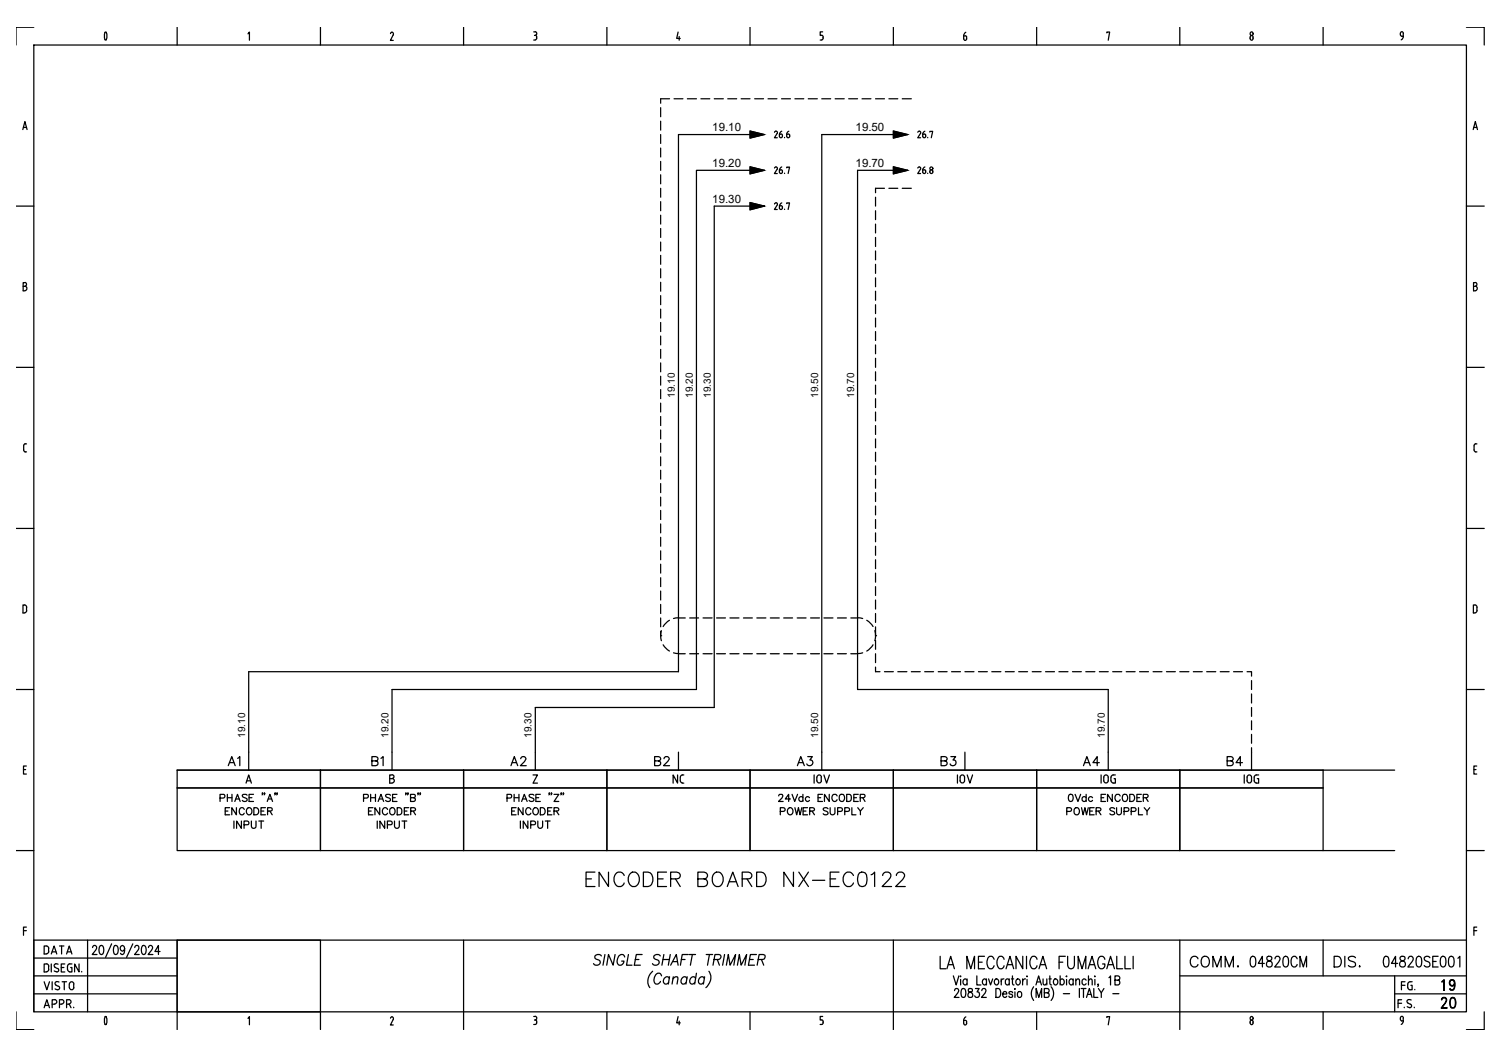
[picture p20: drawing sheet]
<svg xmlns="http://www.w3.org/2000/svg" width="297mm" height="210mm" viewBox="0 0 297 210" stroke-linecap="round" stroke-linejoin="round" font-family="sans-serif">
<defs><g id="words">
<g font-size="2.3">
<text x="141.1" y="26">19.10</text>
<text x="169.5" y="26">19.50</text>
<text x="141.1" y="33.1">19.20</text>
<text x="169.5" y="33.1">19.70</text>
<text x="141.1" y="40.1">19.30</text>
</g>
<g font-size="2">
<text x="133.7" y="78.8" transform="rotate(-90 133.7 78.8)">19.10</text>
<text x="137.3" y="78.8" transform="rotate(-90 137.3 78.8)">19.20</text>
<text x="140.8" y="78.8" transform="rotate(-90 140.8 78.8)">19.30</text>
<text x="162.1" y="78.8" transform="rotate(-90 162.1 78.8)">19.50</text>
<text x="169.2" y="78.8" transform="rotate(-90 169.2 78.8)">19.70</text>
<text x="48.6" y="146.3" transform="rotate(-90 48.6 146.3)">19.10</text>
<text x="77" y="146.3" transform="rotate(-90 77 146.3)">19.20</text>
<text x="105.3" y="146.3" transform="rotate(-90 105.3 146.3)">19.30</text>
<text x="162.1" y="146.3" transform="rotate(-90 162.1 146.3)">19.50</text>
<text x="218.9" y="146.3" transform="rotate(-90 218.9 146.3)">19.70</text>
</g>
</g></defs>
<g fill="none" stroke="#000" stroke-width=".25">
<path d="M6.7 8.9h283.9v191.7h-283.9zM6.7 5.4h-3.5v3.5M20.8 6.4h.3M20.8 7.8h.3M20.8 6.4l-.1 .7 .1 .8M21.1 6.4l.1 .7-.1 .8M35.1 5.4v3.5M49.1 6.7l.3-.4v1.7M63.5 5.4v3.5M77.4 6.7l.3-.3a.38 .38 0 0 1 .2 .6M77.9 6.9l-.5 1.1h.5M91.9 5.4v3.5"/>
<path d="M105.8 6.3h.3a.38 .38 0 0 1 .3 .4 .38 .38 0 0 1-.5 .3M106.1 7l.3 .4M106.3 7.4v.1M106.4 7.5l-.2 .4h-.4M120.3 5.4v3.5M132.7 19.6h-1.8v.9M133.6 19.6h1.7M134.4 6.3l-.3 1.3h.7M134.6 7.2v.8M136.2 19.6h1.8M138.9 19.6h1.8M141.5 19.6h1.8"/>
<path d="M144.2 19.6h1.8M146.9 19.6h1.7M148.6 5.4v3.5M149.5 19.6h1.8M152.2 19.6h1.8M154.9 19.6h1.7M157.5 19.6h1.8M160.2 19.6h1.8M162.5 7.9h.3M162.8 7l.3 .4M162.8 19.6h1.8M163 6.3h-.5v.7h.3"/>
<path d="M163.1 7.4v.1M163.1 7.5l-.3 .4M165.5 19.6h1.8M168.2 19.6h1.7M170.8 19.6h1.8M173.5 19.6h1.8M176.1 19.6h1.8M177 5.4v3.5M178.8 19.6h1.8M191 7.6l.3 .4 .3-.4M191.2 7.1h-.2v.6M191.3 7.1l.2 .1 .1 .2"/>
<path d="M191.4 6.4l-.4 .4v.3M191.5 7.5v.2M205.4 5.4v3.5M219.3 6.5v-.2h.6l-.3 1.7M233.8 5.4v3.5M247.7 7.4l.3-.4 .3 .4M247.7 7.6l.3 .4 .3-.4M247.7 7.4v.2M248.3 7.4v.2M262.2 5.4v3.5M277.5 6.7v.3l.3 .2M277.5 6.6l.3-.3 .3 .3"/>
<path d="M278.1 6.7v.5h-.3M278.1 7.1l-.2 .6-.2 .2M290.6 5.4h3.5v3.5M4.5 25.7l.4-1.6 .5 1.6M4.7 25.3h.6M130.9 21.3v1.8M130.9 24v1.8M130.9 26.7v1.7M130.9 29.4v1.7M130.9 32v1.8M130.9 34.6v1.8M130.9 37.3v1.8"/>
<path d="M130.9 40v1.8M148.6 33.8h-10.6v102.9h-60.3v15.9M148.6 26.7h-14.2v106.4h-85.1v19.5M148.6 26l2.9 .7-2.9 .7zM148.6 33.1l2.9 .7-2.9 .7zM153.5 26.2l.3-.2a.3 .3 0 0 1 .2 .5M153.5 33.3l.3-.2a.3 .3 0 0 1 .2 .4M154 26.5l-.5 .8h.5M154 33.5l-.5 .9h.5M154.4 34.1a.3 .3 0 0 0 .3 .3 .3 .3 0 0 0 .3-.3M154.4 33.7v.4M154.4 33.7h.3"/>
<path d="M154.7 26.6h-.3v.4a.31 .31 0 0 0 .4 .3 .31 .31 0 0 0 .2-.4M154.7 26.6h.3v.3M154.7 33.7h.3v.3M154.9 26l-.4 .6M154.9 33.1l-.4 .6M155 34v.1M155.5 27.2v.1M155.5 34.3v.1M155.9 33.3v-.2h.6l-.3 1.3M156.2 26.6h-.3v.4a.3 .3 0 0 0 .3 .3 .3 .3 0 0 0 .3-.3M156.2 26.6h.2l.1 .3M156.3 26l-.4 .6"/>
<path d="M156.5 26.9v.1M173.5 39.1v1.8M175.3 37.3h-1.8v.9M176.1 37.3h1.8M177 33.8h-7.1v102.9h49.7v15.9M177 26l2.9 .7-2.9 .7zM177 33.1l2.9 .7-2.9 .7zM177 26.7h-14.2v125.9M178.8 37.3h1.8M181.9 26.2l.3-.2a.3 .3 0 0 1 .2 .5l-.5 .8h.5M181.9 33.3l.3-.2a.3 .3 0 0 1 .2 .4l-.5 .9h.5M182.8 33.7h.3"/>
<path d="M182.8 33.7v.4M182.8 34.1a.3 .3 0 0 0 .3 .3 .3 .3 0 0 0 .3-.3M183.1 26.6h-.3v.4a.3 .3 0 0 0 .3 .3 .3 .3 0 0 0 .3-.3M183.1 26.6h.3v.3M183.1 33.7h.3v.3M183.3 26l-.5 .6M183.3 33.1l-.5 .6M183.4 26.9v.1M183.4 34v.1M183.8 27.2v.1M183.8 34.3v.1M184.3 26.2v-.2h.5l-.3 1.3"/>
<path d="M184.3 34v.1M184.3 34a.3 .3 0 0 1 .3-.3 .3 .3 0 0 1 .3 .3M184.3 34.1a.3 .3 0 0 0 .3 .3 .3 .3 0 0 0 .3-.3M184.8 34v.1M291.9 25.7l.4-1.6 .5 1.6M292 25.3h.6M3.2 40.9h3.5M4.6 56.8h.3M4.9 56h-.3v1.6h.3M5 56a.38 .38 0 0 1 .3 .4 .38 .38 0 0 1-.3 .3 .45 .45 0 0 1 .3 .5 .45 .45 0 0 1-.3 .4M130.9 42.7v1.7M130.9 45.3v1.8"/>
<path d="M130.9 48v1.7M130.9 50.6v1.8M130.9 53.3v1.8M130.9 56v1.7M130.9 58.6v1.8M148.6 40.1l2.9 .8-2.9 .7zM148.6 40.9h-7.1v99.3h-35.4v12.4M153.8 40.2a.3 .3 0 0 1 .2 .4M153.8 40.2l-.3 .2M154 40.7l-.5 .8h.5M154.4 40.8v.4a.34 .34 0 0 0 .4 .3 .34 .34 0 0 0 .3-.4 .34 .34 0 0 0-.4-.3M154.4 40.8h.3"/>
<path d="M154.9 40.2l-.4 .6M155.5 41.5h.1M155.9 40.4v-.2h.6l-.3 1.3M173.5 41.8v1.7M173.5 44.4v1.8M173.5 47.1v1.8M173.5 49.7v1.8M173.5 52.4v1.8M173.5 55.1v1.7M173.5 57.7v1.8M290.6 40.9h3.5M292 56.8h.3"/>
<path d="M292.3 56h-.3v1.6h.3M292.4 56a.38 .38 0 0 1 .3 .4 .38 .38 0 0 1-.3 .3 .45 .45 0 0 1 .3 .5 .45 .45 0 0 1-.3 .4M3.2 72.8h3.5M130.9 61.3v1.7M130.9 63.9v1.8M130.9 66.6v1.8M130.9 69.3v1.7M130.9 71.9v1.8M130.9 74.6v1.7M130.9 77.2v1.8M130.9 79.9v1.8M173.5 60.4v1.8"/>
<path d="M173.5 63v1.8M173.5 65.7v1.8M173.5 68.4v1.7M173.5 71v1.8M173.5 73.7v1.8M173.5 76.3v1.8M173.5 79v1.8M290.6 72.8h3.5M4.7 88.4v.8a.42 .42 0 0 0 .6 .4M5 88h.3M5 87.9l-.3 .5M130.9 82.5v1.8"/>
<path d="M130.9 85.2v1.8M130.9 87.9v1.7M130.9 90.6v1.7M130.9 93.2v1.8M130.9 95.8v1.8M130.9 98.5v1.8M173.5 81.7v1.7M173.5 84.3v1.8M173.5 87v1.8M173.5 89.6v1.8M173.5 92.3v1.8M173.5 95v1.8"/>
<path d="M173.5 97.6v1.8M292.1 88.4v.8a.42 .42 0 0 0 .6 .4M292.4 88h.3M292.4 87.9l-.3 .5M3.2 104.7h3.5M4.9 119.9h-.3v1.6h.3M4.9 119.9l.3 .2 .1 .3M130.9 101.2v1.8M130.9 103.9v1.7M130.9 106.5v1.8M130.9 109.2v1.7M130.9 111.8v1.8"/>
<path d="M130.9 114.5v1.8M130.9 117.2v1.7M130.9 119.8v1.8M173.5 100.3v1.8M173.5 103v1.7M173.5 105.6v1.8M173.5 108.3v1.8M173.5 110.9v1.8M173.5 113.6v1.8M173.5 116.3v1.7M173.5 118.9v1.8M290.6 104.7h3.5"/>
<path d="M3.2 136.7h3.5M5.3 120.4v.6M5.3 121l-.1 .2-.3 .3M130.9 126h.1M130.9 122.5v1.7M130.9 125.1v.9M131.1 125l-.2 1 .2 1M131.4 127.8l.4 .6 .9 .6M132.7 122.9l-.6 .5-.7 .8M133.5 129.4l1 .1M134.4 129.6h1.4M135.8 122.5h-1.6l-.7 .1"/>
<path d="M136.7 122.5h1.7M136.7 129.6h1.7M139.3 122.5h1.8M139.3 129.6h1.8M142 122.5h1.8M142 129.6h1.8M144.6 122.5h1.8M144.6 129.6h1.8M147.3 122.5h1.8M147.3 129.6h1.8M150 122.5h1.8M150 129.6h1.8"/>
<path d="M152.6 122.5h1.8M152.6 129.6h1.8M155.3 122.5h1.8M155.3 129.6h1.8M158 122.5h1.7M158 129.6h1.7M160.6 122.5h1.8M160.6 129.6h1.8M163.3 122.5h1.8M163.3 129.6h1.8M165.9 122.5h1.8M165.9 129.6h1.8"/>
<path d="M168.6 122.5h1.3M168.6 129.6h1.3M170 122.4l.9 .2M170.9 129.4l-.9 .1M171.8 122.9l.5 .5 .7 .8M173 127.8l-.4 .6-.8 .6M173.4 125l.1 1-.1 1M173.5 126h.1M173.5 132.2v.9h.9M173.5 121.6v1.8M173.5 124.2v1.8M173.5 126.9v1.8"/>
<path d="M173.5 129.6v1.7M175.3 133.1h1.7M177.9 133.1h1.8M180.6 133.1h1.8M183.2 133.1h1.8M185.9 133.1h1.8M188.6 133.1h1.7M191.2 133.1h1.8M193.9 133.1h1.8M196.5 133.1h1.8M199.2 133.1h1.8M201.9 133.1h1.7"/>
<path d="M204.5 133.1h1.8M207.2 133.1h1.8M209.8 133.1h1.8M212.5 133.1h1.8M215.2 133.1h1.8M217.8 133.1h1.8M220.5 133.1h1.8M223.2 133.1h1.7M225.8 133.1h1.8M228.5 133.1h1.8M231.1 133.1h1.8M233.8 133.1h1.8"/>
<path d="M236.5 133.1h1.7M239.1 133.1h1.8M241.8 133.1h1.8M244.4 133.1h1.8M247.1 133.1h.9v.9M248 134.9v1.8M248 137.5v1.8M290.6 136.7h3.5M292.7 121l-.1-.9-.1-.1-.5-.1v1.6h.3M292.7 121l-.1 .2-.3 .3M4.7 152.5h.4M5.2 151.8h-.5v1.6h.5"/>
<path d="M35.1 156.2h227.1M43.6 158.2l.8-.1 .2-.2-.1-.3-.9-.2v1.5M45 158.1h1M45 157.4v1.5M45.2 151.8l.7-1.8 .7 1.8M45.5 151.2h.8M46 157.4v1.5M46.5 158.9l.6-1.5 .5 1.5M46.7 158.4h.7M47.1 150.3l.4-.3v1.8M48.8 155.2l.5-1.6 .5 1.6M48.9 154.8h.8"/>
<path d="M49 157.6l-.4-.2-.6 .2 .2 .4 .7 .3 .1 .3a.62 .62 0 0 1-1 0M49.4 158.1h.5M50.2 157.4h-.8v1.5h.8M52.1 157.2h-.2h.2l-.2 .4M52.5 157.2h-.1h.1l-.1 .4M53 158.9l.5-1.5 .5 1.5M53.2 158.4h.6M54.6 157.2h-.2h.2l-.2 .4M55 157.2h-.2h.2l-.2 .4M72 158.2l.8-.1 .2-.2-.1-.3-.9-.2v1.5M73.4 158.1h1M73.4 157.4v1.5"/>
<path d="M73.7 150.8l1-.1 .2-.2-.1-.4-.3-.1h-.8v1.8h.8l.3-.2v-.6l-.3-.2M74.4 157.4v1.5M74.9 158.9l.6-1.5 .5 1.5M75.1 158.4h.7M75.5 150.3l.4-.3v1.8M77.2 154.3h.5M77.4 157.6l-.4-.2-.6 .2 .2 .4 .7 .3 .1 .3a.6 .6 0 0 1-1 0M77.7 153.6h-.5v1.6h.5a.44 .44 0 0 0 .4-.5 .44 .44 0 0 0-.4-.4M77.7 153.6a.37 .37 0 0 1 .4 .3 .37 .37 0 0 1-.4 .4M77.8 158.1h.5M78.7 157.4h-.9v1.5h.9M80.5 157.2h-.1h.1l-.1 .4"/>
<path d="M80.9 157.2h-.1h.1l-.1 .4M81.4 158.1l.8-.1 .1-.2-.1-.2-.8-.2v1.5h.6l.2-.2 .1-.3-.3-.3M82.9 157.2h-.1h.1l-.1 .4M83.3 157.2h-.1h.1l-.1 .4M100.5 158.2l.8-.1 .1-.2-.1-.4-.8-.1v1.5M101.2 151.8l.7-1.8 .7 1.8M101.5 151.2h.8M101.9 158.1h.9M101.9 157.4v1.5M102.8 157.4v1.5M103.2 150.4l.2-.3 .5-.1 .2 .1 .1 .4-1.1 1.3h1.2M103.4 158.9l.5-1.5 .6 1.5"/>
<path d="M103.6 158.4h.6M105.6 153.6h.9l-.9 1.6h.9M105.8 157.6l-.4-.2-.6 .2 .2 .4 .7 .3 .1 .3a.62 .62 0 0 1-1 0M106.2 158.1h.6M107.1 157.4h-.9v1.5h.9M108.9 157.2h-.1h.1l-.1 .4M109.3 157.2h-.1h.1l-.1 .4M109.8 157.4h.9l-.9 1.5h.9M111.3 157.2h-.2h.2l-.2 .4M111.7 157.2h-.2h.2l-.2 .4M129.7 150.8l1-.1 .2-.2-.1-.4-.3-.1h-.8v1.8h.8a.48 .48 0 0 0 .4-.5 .48 .48 0 0 0-.4-.5M131.6 150.4l.3-.4h.4l.2 .1 .1 .4-1.1 1.3h1.2"/>
<path d="M134.3 153.6v1.6l-.9-1.6v1.6M134.4 149.1v3.5M134.8 154v.8M134.8 154.8a.53 .53 0 0 0 .7 .4M135.5 153.6a.49 .49 0 0 0-.7 .4M154.3 157.8l.1-.3h.6l.1 .3-.2 .4-.6 .7h.9M156.6 158.4h-1l.7-1v1.5M157 157.4l.5 1.5 .5-1.5M158 151.8l.7-1.8 .7 1.8M158.3 151.2h.8M159.1 158.1a.45 .45 0 0 0-.7-.1 .45 .45 0 0 0 0 .7 .45 .45 0 0 0 .7-.1M159.1 157.4v1.5"/>
<path d="M160.1 150h.9l-.5 .6a.59 .59 0 0 1 .4 1 .59 .59 0 0 1-1-.2M160.4 158.1a.45 .45 0 0 0-.7-.1 .45 .45 0 0 0 0 .7 .45 .45 0 0 0 .7-.1M161.3 153.6v1.6M161.9 154.1v.7M161.9 154a.44 .44 0 0 1 .4-.4 .44 .44 0 0 1 .5 .4M161.9 154.7a.44 .44 0 0 0 .4 .5 .44 .44 0 0 0 .5-.5M162.1 158.1h.5M162.7 154.1v.7M163 157.4h-.9v1.5h.9M163.3 153.6l.5 1.6 .6-1.6M164.3 157.4v1.5l-.9-1.5v1.5M165.9 157.8a.58 .58 0 0 0-.8-.3 .58 .58 0 0 0-.2 .8 .53 .53 0 0 0 .4 .6 .53 .53 0 0 0 .6-.4"/>
<path d="M166.4 157.6a.65 .65 0 0 1 .9 .1 .65 .65 0 0 1-.1 .9 .57 .57 0 0 1-.7 .1 .57 .57 0 0 1-.2-.7zM167.8 157.4h.4a.76 .76 0 0 1 .5 .8 .76 .76 0 0 1-.5 .7h-.4zM169.2 158.1h.5M170.1 157.4h-.9v1.5h.9M170.5 158.1l.8-.1 .1-.2-.1-.2-.8-.2v1.5M171 158.1l.4 .8M186.5 150.8l1-.1 .2-.2-.1-.4-.3-.1h-.8v1.8h.8a.48 .48 0 0 0 .4-.5 .48 .48 0 0 0-.4-.5M188.4 150h1l-.6 .6a.59 .59 0 0 1 .5 1 .59 .59 0 0 1-1-.2M189.7 153.6v1.6M190.3 154a.44 .44 0 0 1 .4-.4 .44 .44 0 0 1 .4 .4M190.3 154.1v.6a.44 .44 0 0 0 .4 .5 .44 .44 0 0 0 .4-.5v-.6M191.2 149.1v3.5"/>
<path d="M191.7 153.6l.5 1.6 .5-1.6M211.9 157.5l.3-.1a.75 .75 0 0 1 .5 .8 .75 .75 0 0 1-.6 .7 .93 .93 0 0 1-.2-1.4zM213 157.4l.6 1.5 .5-1.5M214.7 151.8l.7-1.8 .6 1.8M214.9 151.2h.9M215.2 158.1a.45 .45 0 0 0-.6-.1 .45 .45 0 0 0 0 .7 .45 .45 0 0 0 .6-.1M215.2 157.4v1.5M216.5 158.1a.45 .45 0 0 0-.7-.1 .45 .45 0 0 0 0 .7 .45 .45 0 0 0 .7-.1M217.8 151.2h-1.2l.8-1.2v1.8M218.2 153.6v1.6M218.2 158.1h.5M218.7 154a.44 .44 0 0 1 .5-.4 .44 .44 0 0 1 .4 .4"/>
<path d="M218.7 154.1v.6a.44 .44 0 0 0 .5 .5 .44 .44 0 0 0 .4-.5v-.6M219.1 157.4h-.9v1.5h.9M220.1 154.1l.1 .9 .4 .2h.4v-.9h-.2M220.4 157.4v1.5l-.9-1.5v1.5M221 153.6l-.6 .1-.2 .3M222 157.8a.58 .58 0 0 0-.8-.3 .58 .58 0 0 0-.3 .8 .53 .53 0 0 0 .5 .6 .53 .53 0 0 0 .6-.4M222.5 157.6a.65 .65 0 0 1 .9 .1 .65 .65 0 0 1-.1 .9 .57 .57 0 0 1-.8 .1 .57 .57 0 0 1-.1-.7zM223.9 157.4h.4a.74 .74 0 0 1 .5 .8 .74 .74 0 0 1-.5 .7h-.4zM225.3 158.1h.5M226.2 157.4h-.9v1.5h.9M226.6 158.1l.8-.1 .1-.2-.1-.2-.8-.2v1.5M227 158.1l.5 .8"/>
<path d="M243.2 150.8l1-.1 .2-.2-.1-.4-.4-.1h-.7v1.8h.7a.48 .48 0 0 0 .5-.5 .48 .48 0 0 0-.5-.5M246.2 151.2h-1.3l.9-1.2v1.8M246.6 153.6v1.6M247.1 154a.44 .44 0 0 1 .5-.4 .44 .44 0 0 1 .4 .4M247.1 154.1v.6a.44 .44 0 0 0 .5 .5 .44 .44 0 0 0 .4-.5v-.6M248 140.2v1.8M248 142.9v1.7M248 145.6v1.7M248 148.2v4.4M248.5 154.1l.1 .9 .4 .2M249 153.6h.4M249 153.6l-.4 .2-.1 .2"/>
<path d="M249.1 154.3h.3v.9h-.4M262.2 152.6v16M276.4 152.6h-241.3v16h28.4v-16v16h28.4v-16v16h28.4v-16v16h28.3v-16v16h28.4v-16v16h28.4v-16v16h28.4v-16v16h28.4M292.1 152.5h.4M292.6 151.8h-.5v1.6h.5M3.2 168.6h3.5M44.6 160.8h.6M45.5 160.1h-.9v1.4h.9M46.4 162.7v1.5M46.8 160.1v1.4l-.9-1.4v1.4M47.8 162.7v1.5l-.9-1.5v1.5M48.4 163.5l.8-.1 .1-.2-.1-.3-.2-.2h-.6v1.5"/>
<path d="M48.4 160.4a.5 .5 0 0 0-.6-.3 .5 .5 0 0 0-.4 .5v.4a.51 .51 0 0 0 .4 .5 .51 .51 0 0 0 .6-.3M49 160.3l.1-.1a.66 .66 0 0 1 .8 .6 .66 .66 0 0 1-.8 .6l-.3-.4zM49.8 162.7v1.1a.46 .46 0 0 0 .5 .4 .46 .46 0 0 0 .4-.4v-1.1M50.3 160.1h.5a.74 .74 0 0 1 .5 .7 .74 .74 0 0 1-.5 .7h-.5zM51.3 162.7h.9M51.7 160.8h.6M51.8 162.7v1.5M52.6 160.1h-.9v1.4h.9M53 160.8l.8-.1 .1-.5-.9-.1v1.4M53.5 160.8l.4 .7M73 160.8h.6M73.9 160.1h-.9v1.4h.9"/>
<path d="M74.8 162.7v1.5M75.2 160.1v1.4l-.9-1.4v1.4M76.2 162.7v1.5l-.9-1.5v1.5M76.8 163.5l.8-.1 .1-.2-.1-.3-.8-.2v1.5M76.8 160.4a.52 .52 0 0 0-.6-.3 .52 .52 0 0 0-.4 .5v.4a.53 .53 0 0 0 .4 .5 .53 .53 0 0 0 .6-.3M77.3 160.3a.47 .47 0 0 1 .8 0 .68 .68 0 0 1 .1 .8 .68 .68 0 0 1-.7 .3l-.3-.4zM78.2 162.7v1.1a.48 .48 0 0 0 .5 .4 .48 .48 0 0 0 .4-.4v-1.1M78.7 160.1h.5a.76 .76 0 0 1 .4 .7 .76 .76 0 0 1-.4 .7h-.5zM79.7 162.7h.9M80.1 160.8h.5M80.2 162.7v1.5M81 160.1h-.9v1.4h.9"/>
<path d="M81.4 160.8l.8-.1 .1-.3-.3-.3h-.6v1.4M81.9 160.8l.4 .7M101.4 160.8h.6M102.3 160.1h-.9v1.4h.9M103.1 162.7v1.5M103.6 160.1v1.4l-.9-1.4v1.4M104.6 162.7v1.5l-.9-1.5v1.5M105.2 163.5l.8-.1 .1-.2-.1-.3-.8-.2v1.5M105.2 160.4a.52 .52 0 0 0-.6-.3 .52 .52 0 0 0-.4 .5v.4a.53 .53 0 0 0 .4 .5 .53 .53 0 0 0 .6-.3M105.7 160.3a.52 .52 0 0 1 .6-.2 .52 .52 0 0 1 .4 .5v.4a.55 .55 0 0 1-.6 .5 .55 .55 0 0 1-.5-.5zM106.6 162.7v1.1l.4 .4a.48 .48 0 0 0 .5-.4v-1.1M107.1 160.1h.5a.76 .76 0 0 1 .4 .7 .76 .76 0 0 1-.4 .7h-.5z"/>
<path d="M108.1 162.7h.9M108.5 160.8h.5M108.5 162.7v1.5M109.4 160.1h-.9v1.4h.9M109.8 160.8l.8-.1 .1-.3-.3-.3h-.6v1.4M110.2 160.8l.5 .7M116.1 174.2h1.1M117.9 172.9h-1.8v2.8h1.8M120.6 172.9v2.8l-1.9-2.8v2.8M123.7 173.5a1.04 1.04 0 0 0-1.2-.6 1.04 1.04 0 0 0-.8 1.1 1.33 1.33 0 0 0 1.3 1.7l.6-.4 .1-.3M124.8 173.3l.5-.4a1.38 1.38 0 0 1 1.3 .7 1.38 1.38 0 0 1-.1 1.4 1.05 1.05 0 0 1-1.2 .7 1.05 1.05 0 0 1-.8-1.1v-.6zM127.5 172.9h.9a1.53 1.53 0 0 1 1 1.4 1.53 1.53 0 0 1-1 1.4h-.9z"/>
<path d="M130.3 174.2h1.1M132.1 172.9h-1.8v2.8h1.8M132.9 174.2l1.6-.1a.66 .66 0 0 0 0-1.1l-.4-.1h-1.2v2.8M133.8 174.2l1 1.5M138.3 174.2h1.2a.68 .68 0 0 0 .7-.8l-.3-.4-.4-.1h-1.2v2.8h1.2a.76 .76 0 0 0 .7-.7 .76 .76 0 0 0-.7-.8M141.4 173.3a1.05 1.05 0 0 1 1.2-.4 1.05 1.05 0 0 1 .7 1.1 1.33 1.33 0 0 1-1.3 1.7 1.64 1.64 0 0 1-.6-2.4zM144.1 175.7l1.1-2.8 1.1 2.8M144.5 174.8h1.4M147.1 174.2h1.2a.68 .68 0 0 0 .7-.8l-.3-.4-.4-.1h-1.2v2.8M148 174.2l1 1.5M149.9 172.9h.9a1.53 1.53 0 0 1 1 1.4 1.53 1.53 0 0 1-1 1.4h-.9zM154.6 160.8h.8l.2-.3-.1-.3-.9-.1v1.4"/>
<path d="M156.2 160.3a.52 .52 0 0 1 .6-.2 .52 .52 0 0 1 .3 .5v.4a.55 .55 0 0 1-.5 .5 .55 .55 0 0 1-.6-.5zM157.2 172.9v2.8l-1.9-2.8v2.8M157.5 160.1l.4 1.4 .3-1.4 .3 1.4 .4-1.4M158.3 172.9l1.9 2.8M159.1 160.8h.6M160 160.1h-.9v1.4h.9M160.2 172.9l-1.9 2.8M160.4 160.8l.9-.1 .1-.3-.4-.3h-.6v1.4M160.9 160.8l.5 .7M161 174.5h2.4M164.1 160.3a.53 .53 0 0 0-.5-.2 .53 .53 0 0 0-.5 .3l.8 .5 .2 .4a.6 .6 0 0 1-1 0M164.5 160.1v1a.48 .48 0 0 0 .5 .4 .48 .48 0 0 0 .5-.4v-1"/>
<path d="M164.5 174.2h1.1M166 160.8h.8l.1-.3v-.3l-.9-.1v1.4M166.3 172.9h-1.8v2.8h1.8M167.4 160.8h.8l.1-.3v-.3l-.9-.1v1.4M168.8 160.1v1.4h.8M169.1 173.5a1.06 1.06 0 0 0-1.2-.6 1.06 1.06 0 0 0-.8 1.1 1.33 1.33 0 0 0 1.4 1.7l.6-.7M170 160.1l.5 .7 .6-.7M170.3 173a.95 .95 0 0 1 1.4 .4 2.6 2.6 0 0 1-.3 2.2 .89 .89 0 0 1-1.3-.4 2.37 2.37 0 0 1 .2-2.2zM170.5 160.8v.7M172.6 173.4l.7-.5v2.8M174.9 173.5l.1-.4a.9 .9 0 0 1 1.4 0 .93 .93 0 0 1-.3 1.2l-1.3 1.4h1.9M177.6 173.5l.3-.5 .8-.1a.72 .72 0 0 1 .4 1.1l-1.6 1.7h1.9"/>
<path d="M211.4 160.8h.8l.1-.3v-.3l-.3-.1h-.6v1.4M212.9 160.3a.47 .47 0 0 1 .8 0 .68 .68 0 0 1 .2 .8 .68 .68 0 0 1-.8 .3l-.3-.4zM214.3 160.1l.3 1.4 .4-1.4 .3 1.4 .4-1.4M215.9 160.8h.6M216.8 160.1h-.9v1.4h.9M217.2 160.8l.8-.1 .2-.3-.4-.3h-.6v1.4M217.7 160.8l.5 .7M220.9 160.3a.53 .53 0 0 0-.5-.2 .53 .53 0 0 0-.5 .3l.8 .5 .2 .4a.62 .62 0 0 1-1 0M221.3 160.1v1l.4 .4 .3-.1 .2-.3v-1M222.7 160.8h.9l.1-.3-.1-.3-.9-.1v1.4M224.2 160.8h.8l.1-.3-.1-.3-.2-.1h-.6v1.4M225.6 160.1v1.4h.8"/>
<path d="M226.7 160.1l.6 .7 .5-.7M227.3 160.8v.7M262.2 168.6h14.2M290.6 168.6h3.5M4.7 184.5h.5M5.2 183.8h-.5v1.6M6.7 189.9h28.4M6.7 193.4h28.4M6.7 197h28.4M8.7 199.7l.6-1.5 .5 1.5M8.7 194.6l.6 1.6 .5-1.6M8.9 199.3h.8"/>
<path d="M9.2 187.5h-.5v1.6h.5M9.2 191.1h-.5v1.6h.5M9.2 187.5l.2 .1 .3 .4M9.2 191l.2 .1 .3 .4M9.6 188v.6M9.6 191.5v.7M9.7 188.6l-.1 .2-.4 .3M9.7 192.1l-.3 .5h-.2M10.2 189.1l.5-1.6 .6 1.6M10.2 191.1v1.6M10.3 188.7h.8M10.3 199h.5"/>
<path d="M10.3 194.6v1.6M10.7 192.4l.6 .2M10.8 198.2h-.5v1.5M10.8 198.1a.44 .44 0 0 1 .5 .5 .44 .44 0 0 1-.5 .4M10.9 191.7l.5 .3M11.1 191l.4 .1M11.1 195.3l.5 .2M11.1 191l-.4 .3 .2 .4M11.4 192l.2 .4-.3 .3M11.6 195.5a.41 .41 0 0 1 .1 .6 .41 .41 0 0 1-.6 0l-.2-.1M11.7 194.6a.43 .43 0 0 0-.6 0 .43 .43 0 0 0 0 .7M11.8 187.5h.9"/>
<path d="M11.8 199h.4M12.1 191.8h.6M12.2 198.2h-.4v1.5M12.2 187.5v1.6M12.2 198.1a.44 .44 0 0 1 .5 .5 .44 .44 0 0 1-.5 .4M12.3 194.6h.9M12.7 194.6v1.6M12.8 191.1h-.7v1.6h.7M13.2 189.1l.5-1.6 .6 1.6M13.2 199h.4M13.3 188.7h.8M13.4 191.5v.7"/>
<path d="M13.4 192.2l.1 .2 .3 .2M13.6 198.2h-.4v1.5M13.6 198.1a.44 .44 0 0 1 .5 .5 .44 .44 0 0 1-.5 .4M13.7 199l.4 .7M13.7 195.1v.7M13.8 195a.44 .44 0 0 1 .4-.4 .44 .44 0 0 1 .4 .4M13.8 195.7a.44 .44 0 0 0 .4 .5 .44 .44 0 0 0 .4-.5M13.8 191.1h.5M13.8 191l-.3 .2-.1 .3M14 191.8h.3v.9h-.5M14.6 195.1v.7M14.6 199.6v.1"/>
<path d="M15.7 191.1v1.6l-.9-1.6v1.6M16.2 192.5v.2M17.4 186.3v14.3M18.3 187.8v-.1a.43 .43 0 0 1 .7-.3 .43 .43 0 0 1 .1 .7l-.8 1.1h.9M19.8 187.5l.4-.1a1.22 1.22 0 0 1 0 1.8h-.2a1.29 1.29 0 0 1-.2-1.7zM22.1 187.1l-1.2 2.7M22.6 187.5l.4-.1a1.16 1.16 0 0 1 0 1.8h-.1a1.4 1.4 0 0 1-.3-1.7zM24.7 188l-.2 .4a.49 .49 0 0 1-.7-.4 .49 .49 0 0 1 .7-.5 1.29 1.29 0 0 1-.2 1.7l-.4-.3M26.3 187.1l-1.2 2.7M26.7 187.8l.3-.4 .5 .2v.5l-.8 1.1h.9M28.2 187.5l.3-.1a1.16 1.16 0 0 1 0 1.8h-.1a1.34 1.34 0 0 1-.2-1.7zM29.4 187.8v-.1a.43 .43 0 0 1 .6-.3 .43 .43 0 0 1 .2 .7l-.8 1.1h.9"/>
<path d="M31.7 188.6h-1l.7-1.2v1.8M35.1 186.3v17.8M35.1 186.3h28.4v14.3h-28.4zM91.9 186.3v17.8M119.2 189.5a.69 .69 0 0 0-.8-.3 .69 .69 0 0 0-.5 .7l.8 .4a.54 .54 0 0 1 .2 .6 .54 .54 0 0 1-.5 .4l-.6-.1-.2-.2M119.9 189.2l-.4 2.1M121.9 189.2l-.4 2.1-.9-2.1-.4 2.1M123.8 189.7l-.2-.4a.85 .85 0 0 0-1.2 .7 .98 .98 0 0 0 .3 1.3 .81 .81 0 0 0 .9-.8h-.4M124.5 189.2l-.4 2.1h1.1M125.9 190.2h.7M127.2 189.2h-1.1l-.4 2.1h1.2M129.3 192.5a2.47 2.47 0 0 0-.5 3.3"/>
<path d="M130.8 189.5a.69 .69 0 0 0-.8-.3 .69 .69 0 0 0-.4 .7l.8 .4a.54 .54 0 0 1 .2 .6 .54 .54 0 0 1-.5 .4l-.7-.1-.1-.2M131.1 193.4l-.2-.4a.83 .83 0 0 0-1.2 .7 1.1 1.1 0 0 0 .3 1.4 .83 .83 0 0 0 .9-.6M131.4 190.2h1.2M131.6 189.2l-.4 2.1M132.6 193.9a.71 .71 0 0 0-1 0 .71 .71 0 0 0 .1 1 .56 .56 0 0 0 .8-.2M132.7 193.6l-.3 1.5M132.8 189.2l-.4 2.1M132.9 191.3l1.1-2.1 .4 2.1M133.3 190.6h.9M133.4 194l.5-.4 .4 .1-.1 1.4M133.4 193.6l-.2 1.5M135 190.2h.7"/>
<path d="M136.1 193.9a.52 .52 0 0 0-.5-.3 .52 .52 0 0 0-.5 .3 .64 .64 0 0 0-.2 .7 .64 .64 0 0 0 .6 .5l.5-.4M136.2 193.6l-.3 1.5M136.4 189.2h-1.2l-.4 2.1M136.6 189.2h1.2M137.2 189.2l-.4 2.1M137.8 193.9a.52 .52 0 0 0-.5-.3 .52 .52 0 0 0-.5 .3 .64 .64 0 0 0-.1 .7 .64 .64 0 0 0 .6 .5l.4-.4M138 192.9l-.3 2.2M139.6 193.9l-.2-.2a.75 .75 0 0 0-.9 .4 .75 .75 0 0 0 .2 1h.3l.4-.4M139.6 193.6l-.2 1.5M139.9 189.2h1.3M140.5 192.5a2.39 2.39 0 0 1-.6 3.3M140.6 189.2l-.4 2.1"/>
<path d="M141.5 190.2h.8a.5 .5 0 0 0 .5-.4 .5 .5 0 0 0-.3-.6h-.8l-.4 2.1M142.1 190.2l.5 1.1M143.6 189.2l-.4 2.1M143.9 191.3l.4-2.1 .4 2.1 1.1-2.1-.4 2.1M146.1 191.3l.4-2.1 .4 2.1 1.1-2.1-.4 2.1M148.5 190.2h.8M149.9 189.2h-1.2l-.4 2.1h1.2M150.2 190.2h.9a.56 .56 0 0 0 .4-.9l-1.1-.1-.4 2.1M150.9 190.2l.4 1.1M177 186.3v17.8M186.3 189.5v2.5h1.1M187.6 192l.8-2.5 .7 2.5"/>
<path d="M187.9 191.2h.9M188.9 193.4l.6 1.8 .5-1.8M189.2 196.4v-.3a.42 .42 0 0 1 .6-.1 .42 .42 0 0 1 .1 .6l-.8 1.1h.9M190.4 193.4v.2zM190.4 194.1v1.1M190.6 196l.4-.1a1.18 1.18 0 0 1 0 1.8h-.1a1 1 0 0 1-.4-1.4zM191.6 192v-2.5l.8 2.5 .7-2.5v2.5M191.6 194.3a.4 .4 0 0 0-.3-.3 .4 .4 0 0 0-.4 .3l-.1 .4a.53 .53 0 0 0 .5 .5l.3-.2M191.6 194v1.2M191.9 196v.5a.63 .63 0 0 1 .8 .4 .63 .63 0 0 1-.3 .8 .56 .56 0 0 1-.6-.6 .56 .56 0 0 1 .7-.5 .39 .39 0 0 0 .1-.6zM193.3 195.9h.7l-.4 .7a.53 .53 0 0 1 .5 .8 .53 .53 0 0 1-1 0M193.6 193.4v1.8h.8"/>
<path d="M193.9 190.7h.7M194.6 196.4l.1-.4a.49 .49 0 0 1 .7 .2 .49 .49 0 0 1-.2 .6l-.7 .9h.9M195.1 189.5h-1.2v2.5h1.2M195.5 194.3a.4 .4 0 0 0-.4-.3 .4 .4 0 0 0-.4 .3v.4a.53 .53 0 0 0 .5 .5l.3-.2M195.5 194v1.2M195.9 194l.4 1.2 .4-1.2M197 190.1a.65 .65 0 0 0-1-.4 1.65 1.65 0 0 0 .1 2.3 .68 .68 0 0 0 .9-.6M197.1 194.3a.4 .4 0 0 1 .4-.3 .4 .4 0 0 1 .3 .3l.1 .4a.53 .53 0 0 1-.5 .5l-.3-.2zM197.3 195.9a.93 .93 0 0 1 1 .5 .93 .93 0 0 1-.1 1l-.4 .3h-.5zM198.4 194v1.2M198.7 197h.8l-.1-.3a.55 .55 0 0 0-.8 .3 .55 .55 0 0 0 .6 .7l.3-.3M198.9 194a.48 .48 0 0 0-.5 .6"/>
<path d="M199 190.1a.65 .65 0 0 0-1.1-.4 1.65 1.65 0 0 0 .2 2.3 .68 .68 0 0 0 .9-.6M199.4 192l.7-2.5 .8 2.5M199.6 191.2h1M200 194.3l-.1-.2a.38 .38 0 0 0-.7 .2v.3a.5 .5 0 0 0 .5 .6l.3-.2M200 194v1.2M200.4 194h.5M200.6 193.4v1.5l.1 .2 .2 .1M200.7 196.8a.4 .4 0 0 0-.4-.3 .4 .4 0 0 0-.4 .3l.2 .2 .5 .2 .1 .2a.4 .4 0 0 1-.4 .3 .4 .4 0 0 1-.4-.3M201.1 195.9v.2zM201.1 196.6v1.1M201.4 194.3l.1-.2a.36 .36 0 0 1 .6 .2l.1 .4a.53 .53 0 0 1-.6 .5l-.2-.2zM201.8 196.6a.53 .53 0 0 1 .7 .5 .53 .53 0 0 1-.7 .5l-.2-.4z"/>
<path d="M202.6 194v1.2M202.7 189.5v2.5l-1.4-2.5v2.5M203.2 194a.53 .53 0 0 0-.6 .6M203.4 189.5v2.5M203.5 193.4v.2zM203.5 194.1v1.1M204.8 195.6a2.22 2.22 0 0 0 0 2.7M205.3 195.2l.5-1.8 .6 1.8M205.3 197.7v-1.8l.5 1.8 .6-1.8v1.8M205.5 190.1a.65 .65 0 0 0-1-.4 1.65 1.65 0 0 0 .1 2.3 .68 .68 0 0 0 .9-.6M205.5 194.6h.7M205.9 192l.8-2.5 .7 2.5"/>
<path d="M206.2 191.2h.9M206.7 194l.1 1.1 .3 .1 .3-.3M206.9 196.8l.9-.1 .1-.3-.1-.4-.9-.1v1.8h.6l.3-.2 .1-.4-.4-.3M207.4 194v1.2M207.9 194h.4M208 193.4v1.5l.1 .2 .3 .1M208.3 195.6a2.09 2.09 0 0 1 0 2.7M208.9 194.1a.38 .38 0 0 1 .7 .2v.4a.53 .53 0 0 1-.5 .5l-.4-.5zM209.9 190.7h.7M210.1 194.3a.4 .4 0 0 1 .3-.3 .4 .4 0 0 1 .4 .3l.1 .4a.53 .53 0 0 1-.5 .5l-.3-.2M210.1 193.4v1.8M210.7 197h1.2"/>
<path d="M211.1 189.5h-1.2v2.5M211.3 193.4v.2zM211.3 194.1v1.1M211.6 189.5v1.8a.67 .67 0 0 0 .6 .7 .67 .67 0 0 0 .7-.7v-1.8M212.7 194.3a.4 .4 0 0 0-.4-.3 .4 .4 0 0 0-.4 .3l-.1 .4a.53 .53 0 0 0 .6 .5l.3-.2M212.7 194v1.2M213.2 194.4l.3-.4 .4 .1v1.1M213.2 194v1.2M213.6 192v-2.5l.8 2.5 .8-2.5v2.5M213.9 195.9v1.8M214.2 195.9h1M214.7 195.9v1.8"/>
<path d="M215.2 194.3a.42 .42 0 0 0-.4-.3 .42 .42 0 0 0-.3 .3l-.1 .3a.5 .5 0 0 0 .5 .6l.3-.2M215.3 197.7l.6-1.8 .5 1.8M215.5 197.1h.7M215.6 192l.8-2.5 .7 2.5M215.7 194.4l.3-.4 .4 .1v1.1M215.7 193.4v1.8M215.9 191.2h1M216.7 195.9v1.8h.9M217 193.4v.2zM217 194.1v1.1M217.7 195.1l-.1 .1-.1-.1h.2l-.2 .4M217.7 195.9l.5 .9v.9"/>
<path d="M218.8 195.9l-.6 .9M218.9 190.1a.65 .65 0 0 0-1-.4 1.65 1.65 0 0 0 .2 2.3 .73 .73 0 0 0 .8-.9h-.4M219.3 192l.8-2.5 .7 2.5M219.6 191.2h1M219.7 193.8l.4-.4v1.8M220.5 197h1.2M220.9 194.3l.9-.1 .1-.2-.1-.4-.2-.2h-.7v1.8h.7l.2-.1 .1-.5-.3-.3M221.3 189.5v2.5h1.2M222.9 189.5v2.5h1.1M224.5 189.5v2.5M233.8 193.4h56.8M233.8 186.3v17.8"/>
<path d="M237.4 190a.78 .78 0 0 0-.9-.4 .78 .78 0 0 0-.6 .8 .9 .9 0 0 0 .3 1.1 .9 .9 0 0 0 1.1-.1l.1-.2M238.2 189.8a.9 .9 0 0 1 1.2-.1 .9 .9 0 0 1 .2 1.2 .81 .81 0 0 1-.8 .8 .81 .81 0 0 1-.8-.8zM240.3 191.7v-2.2l.9 2.2 .8-2.2v2.2M242.8 191.7v-2.2l.8 2.2 .8-2.2v2.2M245.2 191.6l.1-.1 .1 .1-.1 .1zM248 189.7l.4-.2a.96 .96 0 0 1 .4 1.2l-.2 .9-.4 .1a.96 .96 0 0 1-.5-1.2zM250.5 191h-1.2l.9-1.5v2.2M251.1 189.7a.49 .49 0 0 0 .2 .7 .66 .66 0 0 1 .8 .6 .66 .66 0 0 1-.7 .7 .69 .69 0 0 1-.4-.9 .69 .69 0 0 1 .8-.4 .43 .43 0 0 0 .2-.5 .43 .43 0 0 0-.3-.4zM252.7 190l.1-.3a.57 .57 0 0 1 .8 .2 .57 .57 0 0 1-.2 .7l-.8 1.1h1.1M254.5 189.7l.3-.2a.96 .96 0 0 1 .5 1.2l-.2 .9-.4 .1a.96 .96 0 0 1-.5-1.2zM257 190a.62 .62 0 0 0-.7-.4 .62 .62 0 0 0-.5 .8 .89 .89 0 0 0 .8 1.3l.4-.5M257.6 191.7v-2.2l.7 2.2 .6-2.2v2.2"/>
<path d="M262.2 186.3v7.1M264.4 189.5h.7a1.13 1.13 0 0 1 .7 1.1 1.13 1.13 0 0 1-.7 1.1h-.7zM266.5 189.5v2.2M268.6 189.8a.82 .82 0 0 0-1.4 .2l.2 .4 .8 .2a.56 .56 0 0 1 .4 .8 .97 .97 0 0 1-1.4 0M269.4 191.5l.1 .1-.1 .1zM274.4 189.7l.4-.2a1 1 0 0 1 .4 1.2l-.2 .9-.4 .1a1.25 1.25 0 0 1-.4-1.8zM276.4 197h14.2M276.4 193.4v7.2M277 191h-1.3l.8-1.5v2.2M277 198.9h.7M277.5 189.7a.45 .45 0 0 0 .2 .7 .66 .66 0 0 1 .8 .6 .66 .66 0 0 1-.7 .7 .68 .68 0 0 1-.4-.9 .68 .68 0 0 1 .8-.4 .43 .43 0 0 0 .2-.5 .43 .43 0 0 0-.3-.4zM277.7 195.3h.7"/>
<path d="M277.7 198.2h-.7v1.5M278.3 199.6v.1M278.4 194.6h-.7v1.6M278.8 199.5l.6 .2M279 190v-.1a.54 .54 0 0 1 .7-.4l.3 .3a.75 .75 0 0 1-.2 .8l-.8 1.1h1.1M279.2 198.1l-.3 .2-.1 .3 .9 .7-.1 .3-.3 .1M279.2 198.1l.4 .1M279.6 195.3h.2v.9l-.6-.1-.2-.4M279.8 194.6l-.6 .1-.2 .1-.1 1M280.2 199.6v.1M280.4 196.1v.1M280.8 189.7l.5-.2a1.44 1.44 0 0 1 0 2.2h-.2a.96 .96 0 0 1-.5-1.2z"/>
<path d="M283.4 189.8a.57 .57 0 0 0-.8-.2 .57 .57 0 0 0-.3 .7l.7 .3a.55 .55 0 0 1 .3 .7 .55 .55 0 0 1-.7 .4l-.4-.3M283.9 190.6h.7M285 189.5h-1.1v2.2h1.1M285.6 189.7l.4-.2a.96 .96 0 0 1 .5 1.2l-.2 .9-.4 .1a.96 .96 0 0 1-.5-1.2zM285.6 199.7l1.2 .1h-1.2l.7-1a.65 .65 0 0 0 0-1h-.3l-.4 .4 .1-.3 .3-.2h.3l.3 .2a.81 .81 0 0 1-.2 .9l-.8 1M285.7 194.6l.5-.4v2.1h-.1v-2l-.4 .4zM287.3 189.7l.4-.2a.96 .96 0 0 1 .4 1.2l-.2 .9-.4 .1a.96 .96 0 0 1-.5-1.2zM287.3 195l.1 .3 .3 .1 .3-.1 .2-.3M287.3 194.7l.1-.4 .3-.1 .3 .1 .2 .4M287.4 196.1l.2 .1 .4-.1M287.5 197.8l.5-.1a1.48 1.48 0 0 1 .2 2l-.4 .1a1.18 1.18 0 0 1-.4-1.7zM287.5 199.6l.3 .1 .4-.1"/>
<path d="M287.5 197.9l.3-.1 .4 .1M287.6 194.2a.63 .63 0 0 0-.3 .6 .63 .63 0 0 0 .3 .6M287.6 197.8a1.98 1.98 0 0 0 0 1.9M287.9 194.2l.2 .3a2.39 2.39 0 0 1-.1 1.7M288.1 197.8a1.98 1.98 0 0 1 0 1.9M288.2 195.2a.61 .61 0 0 1-1-.2 .61 .61 0 0 1 .6-.8h.2a1.48 1.48 0 0 1-.2 2.1l-.4-.1-.1-.2 .1 .2M288.2 194.9l-.1 .3-.2 .2M288.9 189.9l.4-.4v2.2M290.6 186.3h-283.9v14.3M292.1 184.5h.5M292.6 183.8h-.5v1.6M3.2 200.6v3.5h3.5"/>
<path d="M20.8 201.6h.3M20.8 203h.3M20.8 201.6l-.1 .7 .1 .7M21.1 201.6l.1 .7-.1 .7M49.1 201.9l.3-.4v1.6M63.5 200.6v3.5M77.4 201.8l.3-.3a.38 .38 0 0 1 .2 .6M77.9 202.1l-.5 1.1h.5M105.8 201.5h.2M106.1 201.4a.38 .38 0 0 1 .3 .5 .38 .38 0 0 1-.5 .3M106.1 202.1l.3 .4M106.3 202.5v.2"/>
<path d="M106.4 202.7l-.2 .3-.4 .1M120.3 200.6v3.5M134.4 201.5l-.3 1.2h.7M134.6 202.4v.7M148.6 200.6v3.5M162.5 203.1h.3M162.8 202.1l.3 .4M163 201.5h-.5v.7h.3M163.1 202.5v.2M163.1 202.7l-.3 .4M191 202.2l.1 .9h.3l.2-.3M191 202.2h.2"/>
<path d="M191.3 202.3h.2l.1 .3M191.4 201.6l-.4 .4v.3M191.5 202.6v.2M205.4 200.6v3.5M219.3 201.7v-.2h.6l-.3 1.6M247.7 202.7l.3 .4 .3-.4M248.3 202.6v.1M248.3 202.5l-.3-.3-.2 .2-.1 .3M262.2 200.6v3.5M277.5 202l.3 .4M277.8 202.4h.3M278.1 201.8v.5"/>
<path d="M278.1 201.8l-.3-.4-.3 .2v.4M278.1 202.3l-.2 .6-.2 .2M294.1 200.6v3.5h-3.5"/>
<circle cx="248" cy="6.7" r=".34"/>
<circle cx="184.6" cy="33.4" r=".3"/>
<circle cx="248" cy="201.8" r=".34"/>
</g>
<path d="M148.6 26l2.9 .7-2.9 .7zM148.6 33.1l2.9 .7-2.9 .7zM177 26l2.9 .7-2.9 .7zM177 33.1l2.9 .7-2.9 .7zM148.6 40.1l2.9 .8-2.9 .7z" fill="#000" stroke="#000" stroke-width=".2"/>
<use href="#words"/>
</svg>
